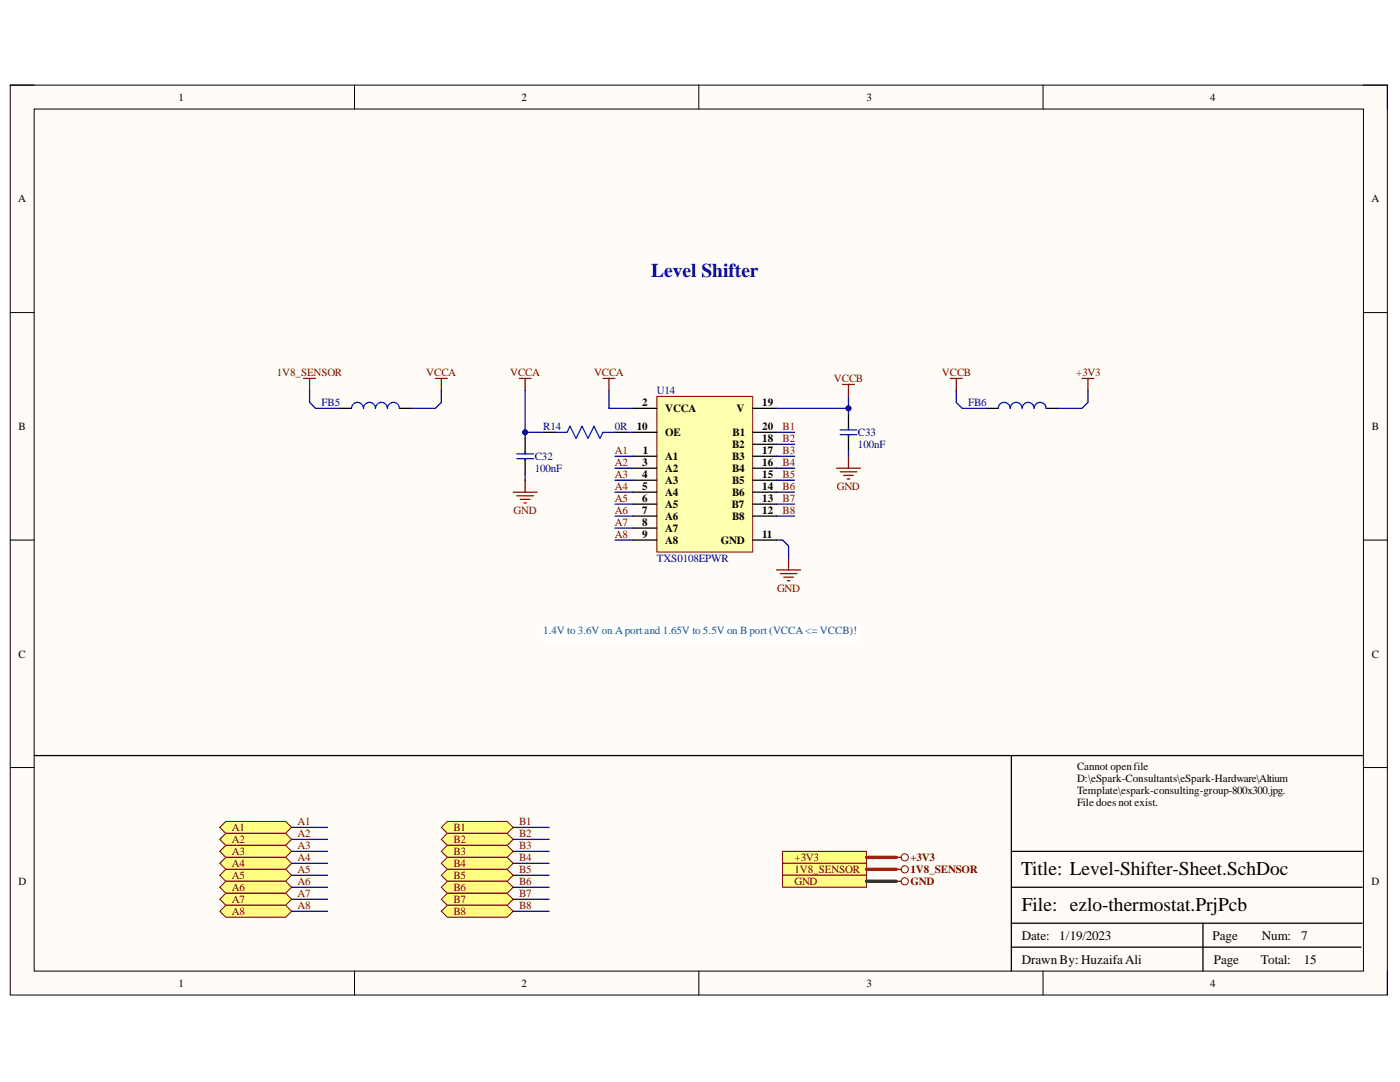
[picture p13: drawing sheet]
<svg xmlns="http://www.w3.org/2000/svg" width="279mm" height="216mm" viewBox="0 0 279 216" stroke-linecap="round" stroke-linejoin="round" font-family="sans-serif">
<defs><g id="words">
<text font-size="3.9" fill="#0b0b8e" x="130" y="55.4">Level Shifter</text>
<g font-size="3.9">
<text x="203.8" y="174.5">Title: Level-Shifter-Sheet.SchDoc</text>
<text x="203.9" y="181.7">File: ezlo-thermostat.PrjPcb</text>
</g>
<g font-size="2.6">
<text x="203.9" y="187.5">Date:</text>
<text x="211.4" y="187.5">1/19/2023</text>
<text x="242" y="187.5">Page</text>
<text x="251.8" y="187.5">Num:</text>
<text x="259.7" y="187.5">7</text>
<text x="203.9" y="192.3">Drawn By: HuzaifaAli</text>
<text x="242.3" y="192.3">Page</text>
<text x="251.6" y="192.3">Total:</text>
<text x="260.2" y="192.3">15</text>
</g>
<g font-size="2.2">
<text x="35.6" y="20.1">1</text>
<text x="104.1" y="20.1">2</text>
<text x="172.9" y="20.1">3</text>
<text x="241.5" y="20.1">4</text>
<text x="3.6" y="40.4">A</text>
<text x="273.7" y="40.4">A</text>
<text x="128.2" y="81.1">2</text>
<text x="132.8" y="82.2">VCCA</text>
<text x="147" y="82.2">V</text>
<text x="152.1" y="81.1">19</text>
<text x="3.7" y="85.8">B</text>
<text x="127.1" y="85.8">10</text>
<text x="132.8" y="87.1">OE</text>
<text x="146.1" y="89.4">B2</text>
<text x="146.2" y="87.1">B1</text>
<text x="152.1" y="85.8">20</text>
<text x="152.1" y="88.2">18</text>
<text x="273.8" y="85.8">B</text>
<text x="128.2" y="93">3</text>
<text x="128.2" y="95.4">4</text>
<text x="128.3" y="90.6">1</text>
<text x="132.8" y="94.2">A2</text>
<text x="132.8" y="91.8">A1</text>
<text x="146.1" y="94.2">B4</text>
<text x="146.1" y="91.8">B3</text>
<text x="152.1" y="95.4">15</text>
<text x="152.1" y="93">16</text>
<text x="152.1" y="90.6">17</text>
<text x="128.2" y="97.8">5</text>
<text x="128.2" y="100.2">6</text>
<text x="132.8" y="96.6">A3</text>
<text x="132.8" y="99">A4</text>
<text x="132.8" y="101.3">A5</text>
<text x="146" y="101.3">B7</text>
<text x="146.1" y="99">B6</text>
<text x="146.1" y="96.6">B5</text>
<text x="152.1" y="100.2">13</text>
<text x="152.1" y="97.8">14</text>
<text x="128.2" y="102.5">7</text>
<text x="128.2" y="105">8</text>
<text x="128.2" y="107.3">9</text>
<text x="132.8" y="103.7">A6</text>
<text x="132.8" y="106.2">A7</text>
<text x="146.1" y="103.7">B8</text>
<text x="152.1" y="107.3">11</text>
<text x="152.1" y="102.5">12</text>
<text x="132.8" y="108.5">A8</text>
<text x="143.8" y="108.5">GND</text>
<text x="3.7" y="131.3">C</text>
<text x="273.8" y="131.3">C</text>
<text x="214.9" y="153.7">Cannot openfile</text>
<text x="214.9" y="156">D:\eSpark-Consultants\eSpark-Hardware\Altium</text>
<text x="214.9" y="158.5">Template\espark-consulting-group-800x300.jpg.</text>
<text x="214.9" y="160.8">File does not exist.</text>
<text x="3.7" y="176.7">D</text>
<text x="273.7" y="176.7">D</text>
<text x="35.6" y="196.9">1</text>
<text x="104.1" y="196.9">2</text>
<text x="172.9" y="196.9">3</text>
<text x="241.5" y="196.9">4</text>
</g>
<g font-size="2.2" fill="#800000">
<text x="55.2" y="75.1">1V8_SENSOR</text>
<text x="85.1" y="75.1">VCCA</text>
<text x="101.8" y="75.1">VCCA</text>
<text x="118.5" y="75.1">VCCA</text>
<text x="166.4" y="76.2">VCCB</text>
<text x="188" y="75.1">VCCB</text>
<text x="214.8" y="75.1">+3V3</text>
<text x="156.2" y="85.8">B1</text>
<text x="156.2" y="88.2">B2</text>
<text x="122.7" y="90.6">A1</text>
<text x="122.7" y="93">A2</text>
<text x="122.7" y="95.4">A3</text>
<text x="156.2" y="90.6">B3</text>
<text x="156.2" y="93">B4</text>
<text x="156.2" y="95.4">B5</text>
<text x="122.7" y="97.8">A4</text>
<text x="122.7" y="100.2">A5</text>
<text x="156.2" y="97.8">B6</text>
<text x="156.2" y="100.2">B7</text>
<text x="167" y="97.8">GND</text>
<text x="102.5" y="102.5">GND</text>
<text x="122.7" y="102.5">A6</text>
<text x="122.7" y="105">A7</text>
<text x="122.7" y="107.3">A8</text>
<text x="156.2" y="102.5">B8</text>
<text x="155.1" y="118.1">GND</text>
<text x="46.3" y="165.8">A1</text>
<text x="59.4" y="164.7">A1</text>
<text x="59.4" y="167">A2</text>
<text x="90.5" y="165.8">B1</text>
<text x="103.6" y="164.7">B1</text>
<text x="103.6" y="167">B2</text>
<text x="46.3" y="168.3">A2</text>
<text x="46.3" y="170.7">A3</text>
<text x="46.3" y="173">A4</text>
<text x="59.4" y="169.5">A3</text>
<text x="59.4" y="171.8">A4</text>
<text x="90.5" y="168.3">B2</text>
<text x="90.5" y="170.7">B3</text>
<text x="90.5" y="173">B4</text>
<text x="103.6" y="169.5">B3</text>
<text x="103.6" y="171.8">B4</text>
<text x="158.5" y="171.8">+3V3</text>
<text x="181.7" y="171.8">+3V3</text>
<text x="46.3" y="175.4">A5</text>
<text x="46.3" y="177.8">A6</text>
<text x="59.4" y="174.2">A5</text>
<text x="59.4" y="176.7">A6</text>
<text x="59.4" y="179">A7</text>
<text x="90.5" y="175.4">B5</text>
<text x="90.5" y="177.8">B6</text>
<text x="103.6" y="174.2">B5</text>
<text x="103.6" y="176.7">B6</text>
<text x="103.6" y="179">B7</text>
<text x="158.5" y="174.2">1V8_SENSOR</text>
<text x="158.5" y="176.7">GND</text>
<text x="181.7" y="174.2">1V8_SENSOR</text>
<text x="181.7" y="176.7">GND</text>
<text x="46.3" y="180.2">A7</text>
<text x="46.3" y="182.6">A8</text>
<text x="59.4" y="181.4">A8</text>
<text x="90.5" y="180.2">B7</text>
<text x="90.5" y="182.6">B8</text>
<text x="103.6" y="181.4">B8</text>
</g>
<g font-size="2.2" fill="#000080">
<text x="64.2" y="81.1">FB5</text>
<text x="131.1" y="78.7">U14</text>
<text x="193.2" y="81.1">FB6</text>
<text x="108.4" y="85.8">R14</text>
<text x="122.7" y="85.8">0R</text>
<text x="171.2" y="87.1">C33</text>
<text x="171.2" y="89.4">100nF</text>
<text x="106.7" y="91.8">C32</text>
<text x="106.7" y="94.2">100nF</text>
<text x="131.1" y="112.1">TXS0108EPWR</text>
</g>
<text font-size="2.2" fill="#0b5394" x="108.4" y="126.4">1.4V to 3.6V on Aport and 1.65V to 5.5V on B port (VCCA&lt;= VCCB)!</text>
</g></defs>
<path d="M2 17h274.9v181.5h-274.9z" fill-rule="evenodd" fill="#fffcf8"/>
<path d="M2 17h274.9v181.5h-274.9z" fill="none" stroke="#000" stroke-width=".2"/>
<path d="M6.8 21.8h265.3v172h-265.3z" fill-rule="evenodd" fill="#fffcf8"/>
<g fill="none" stroke="#000" stroke-width=".2">
<path d="M2 17h4.8M70.7 17v4.8M139.5 17v4.8M208.2 17v4.8M272.1 17h4.8v4.8M6.8 21.8h265.3v172h-265.3zM2 62.4h4.8M272.1 62.4h4.8M2 107.8h4.8M272.1 107.8h4.8M2 153.2h4.8M272.1 153.2h4.8"/>
<path d="M70.8 193.8v4.7M139.5 193.8v4.7M208.2 193.8v4.7M276.9 193.8v4.7"/>
</g>
<path d="M272.1 150.8h-70.3v43M201.8 177h70.1M201.8 169.9h70.1M201.8 189h69.8M201.8 184.2h70.1M240.1 184.2v9.6" fill="none" stroke="#000" stroke-width=".25"/>
<path d="M131.1 79.1h19.1v31.1h-19.1z" fill-rule="evenodd" fill="#ffffb0"/>
<path d="M131.1 79.1h19.1v31.1h-19.1z" fill="none" stroke="#800000" stroke-width=".2"/>
<g fill="none" stroke="#000" stroke-width=".25">
<path d="M67.8 81.5h2.3M79.7 81.5h2.4M104.8 87.5v3.1M104.8 91.5v3.1M108.4 86.3h2.4M122.7 86.3h2.4M126.3 93.4h4.8M126.3 91h4.8M126.3 81.5h4.8M126.3 86.3h4.8M126.3 98.2h4.8M126.3 95.8h4.8"/>
<path d="M150.2 93.4h4.8M150.2 91h4.8M150.2 81.5h4.8M150.2 86.3h4.8M150.2 98.2h4.8M150.2 95.8h4.8M150.2 88.7h4.8M169.3 82.7v3.1M169.3 86.7v3.1M196.8 81.5h2.4M208.8 81.5h2.4M126.3 107.8h4.8"/>
<path d="M126.3 103h4.8M126.3 100.6h4.8M126.3 105.4h4.8M150.2 107.8h4.8M150.2 103h4.8M150.2 100.6h4.8M6.8 150.8h194.8"/>
</g>
<path d="M70.1 81.5a1.19 1.19 0 0 1 1.2-1.2 1.19 1.19 0 0 1 1.2 1.2 1.2 1.2 0 0 1 1.2-1.2 1.2 1.2 0 0 1 1.2 1.2 1.19 1.19 0 0 1 1.2-1.2 1.19 1.19 0 0 1 1.2 1.2 1.19 1.19 0 0 1 1.2-1.2 1.19 1.19 0 0 1 1.2 1.2M103.1 90.6h3.4M103.1 91.5h3.4M104.8 90.1v.5M104.8 91.5v.5M110.8 86.3h2.4l.6-1.2 1.2 2.4 1.2-2.4 1.2 2.4 1.1-2.4 1.2 2.4 .6-1.2h2.4M167.7 85.8h3.3M167.7 86.7h3.3M169.3 85.3v.5M169.3 86.7v.5M199.2 81.5a1.2 1.2 0 0 1 1.2-1.2 1.2 1.2 0 0 1 1.2 1.2 1.19 1.19 0 0 1 1.2-1.2 1.19 1.19 0 0 1 1.2 1.2 1.19 1.19 0 0 1 1.2-1.2 1.19 1.19 0 0 1 1.2 1.2 1.19 1.19 0 0 1 1.2-1.2 1.19 1.19 0 0 1 1.2 1.2" fill="none" stroke="#00f" stroke-width=".25"/>
<g fill="none" stroke="#800000" stroke-width=".25">
<path d="M60.6 75.5h2.4M61.8 75.5v2.4M86.9 75.5h2.4M88.1 75.5v2.4M103.6 75.5h2.4M104.8 75.5v2.4M120.3 75.5h2.4M121.5 75.5v2.4M168.1 76.7h2.4M169.3 76.7v2.4M189.6 75.5h2.4M190.8 75.5v2.4"/>
<path d="M215.9 75.5h2.4M217.1 75.5v2.4M102.4 98.2h4.8M103.1 98.9h3.4M103.9 99.6h1.9M104.8 95.8v2.4M166.9 93.4h4.8M167.7 94.1h3.3M168.4 94.9h1.9M169.1 95.6h.5M169.3 91v2.4M104.6 100.4h.4"/>
<path d="M155 113.7h4.8M155.7 114.5h3.4M156.4 115.2h1.9M157.1 115.9h.5M157.4 111.3v2.4"/>
</g>
<path d="M156.2 169.9h16.7v2.4h-16.7z" fill-rule="evenodd" fill="#ffff80"/>
<path d="M156.2 169.9h16.7v2.4h-16.7z" fill="none" stroke="#800000" stroke-width=".2"/>
<path d="M156.2 172.3h16.7v2.4h-16.7z" fill-rule="evenodd" fill="#ffff80"/>
<g fill="none" stroke="#800000" stroke-width=".2">
<path d="M156.2 172.3h16.7v2.4h-16.7z"/>
<circle cx="180.6" cy="173.5" r=".72"/>
<circle cx="180.6" cy="171.1" r=".72"/>
</g>
<path d="M178.9 171.1h.9M178.9 173.5h.9" fill="none" stroke="#800000" stroke-width=".25"/>
<path d="M156.2 174.7h16.7v2.3h-16.7z" fill-rule="evenodd" fill="#ffff80"/>
<g fill="none" stroke="#800000" stroke-width=".2">
<path d="M156.2 174.7h16.7v2.3h-16.7z"/>
<circle cx="180.6" cy="175.9" r=".72"/>
</g>
<path d="M178.9 175.9h.9" fill="none" stroke="#800000" stroke-width=".25"/>
<path d="M43.9 165.1l1.2-1.2h11.9l1.2 1.2-1.2 1.2h-11.9z" fill-rule="evenodd" fill="#ffff80"/>
<path d="M43.9 165.1l1.2-1.2h11.9l1.2 1.2-1.2 1.2h-11.9z" fill="none" stroke="#800000" stroke-width=".2"/>
<path d="M45.1 166.3h11.9l1.2 1.2-1.2 1.2h-11.9l-1.2-1.2z" fill-rule="evenodd" fill="#ffff80"/>
<path d="M45.1 166.3h11.9l1.2 1.2-1.2 1.2h-11.9l-1.2-1.2z" fill="none" stroke="#800000" stroke-width=".2"/>
<path d="M43.9 169.9l1.2-1.2h11.9l1.2 1.2-1.2 1.2h-11.9z" fill-rule="evenodd" fill="#ffff80"/>
<path d="M43.9 169.9l1.2-1.2h11.9l1.2 1.2-1.2 1.2h-11.9z" fill="none" stroke="#800000" stroke-width=".2"/>
<path d="M43.9 172.3l1.2-1.2h11.9l1.2 1.2-1.2 1.2h-11.9z" fill-rule="evenodd" fill="#ffff80"/>
<path d="M43.9 172.3l1.2-1.2h11.9l1.2 1.2-1.2 1.2h-11.9z" fill="none" stroke="#800000" stroke-width=".2"/>
<path d="M43.9 174.7l1.2-1.2h11.9l1.2 1.2-1.2 1.2h-11.9z" fill-rule="evenodd" fill="#ffff80"/>
<path d="M43.9 174.7l1.2-1.2h11.9l1.2 1.2-1.2 1.2h-11.9z" fill="none" stroke="#800000" stroke-width=".2"/>
<path d="M43.9 177l1.2-1.1h11.9l1.2 1.1-1.2 1.2h-11.9z" fill-rule="evenodd" fill="#ffff80"/>
<path d="M43.9 177l1.2-1.1h11.9l1.2 1.1-1.2 1.2h-11.9z" fill="none" stroke="#800000" stroke-width=".2"/>
<path d="M43.9 179.4l1.2-1.2h11.9l1.2 1.2-1.2 1.2h-11.9z" fill-rule="evenodd" fill="#ffff80"/>
<path d="M43.9 179.4l1.2-1.2h11.9l1.2 1.2-1.2 1.2h-11.9z" fill="none" stroke="#800000" stroke-width=".2"/>
<path d="M43.9 181.8l1.2-1.2h11.9l1.2 1.2-1.2 1.2h-11.9z" fill-rule="evenodd" fill="#ffff80"/>
<path d="M43.9 181.8l1.2-1.2h11.9l1.2 1.2-1.2 1.2h-11.9z" fill="none" stroke="#800000" stroke-width=".2"/>
<path d="M88.1 165.1l1.2-1.2h11.9l1.2 1.2-1.2 1.2h-11.9z" fill-rule="evenodd" fill="#ffff80"/>
<path d="M88.1 165.1l1.2-1.2h11.9l1.2 1.2-1.2 1.2h-11.9z" fill="none" stroke="#800000" stroke-width=".2"/>
<path d="M89.3 166.3h11.9l1.2 1.2-1.2 1.2h-11.9l-1.2-1.2z" fill-rule="evenodd" fill="#ffff80"/>
<path d="M89.3 166.3h11.9l1.2 1.2-1.2 1.2h-11.9l-1.2-1.2z" fill="none" stroke="#800000" stroke-width=".2"/>
<path d="M88.1 169.9l1.2-1.2h11.9l1.2 1.2-1.2 1.2h-11.9z" fill-rule="evenodd" fill="#ffff80"/>
<path d="M88.1 169.9l1.2-1.2h11.9l1.2 1.2-1.2 1.2h-11.9z" fill="none" stroke="#800000" stroke-width=".2"/>
<path d="M88.1 172.3l1.2-1.2h11.9l1.2 1.2-1.2 1.2h-11.9z" fill-rule="evenodd" fill="#ffff80"/>
<path d="M88.1 172.3l1.2-1.2h11.9l1.2 1.2-1.2 1.2h-11.9z" fill="none" stroke="#800000" stroke-width=".2"/>
<path d="M88.1 174.7l1.2-1.2h11.9l1.2 1.2-1.2 1.2h-11.9z" fill-rule="evenodd" fill="#ffff80"/>
<path d="M88.1 174.7l1.2-1.2h11.9l1.2 1.2-1.2 1.2h-11.9z" fill="none" stroke="#800000" stroke-width=".2"/>
<path d="M88.1 177l1.2-1.1h11.9l1.2 1.1-1.2 1.2h-11.9z" fill-rule="evenodd" fill="#ffff80"/>
<path d="M88.1 177l1.2-1.1h11.9l1.2 1.1-1.2 1.2h-11.9z" fill="none" stroke="#800000" stroke-width=".2"/>
<path d="M88.1 179.4l1.2-1.2h11.9l1.2 1.2-1.2 1.2h-11.9z" fill-rule="evenodd" fill="#ffff80"/>
<path d="M88.1 179.4l1.2-1.2h11.9l1.2 1.2-1.2 1.2h-11.9z" fill="none" stroke="#800000" stroke-width=".2"/>
<path d="M88.1 181.8l1.2-1.2h11.9l1.2 1.2-1.2 1.2h-11.9z" fill-rule="evenodd" fill="#ffff80"/>
<path d="M88.1 181.8l1.2-1.2h11.9l1.2 1.2-1.2 1.2h-11.9z" fill="none" stroke="#800000" stroke-width=".2"/>
<path d="M108.4 124.5h63.3v3.6h-63.3z" fill-rule="evenodd" fill="#fff"/>
<path d="M108.4 124.5h63.3v3.6h-63.3z" fill="none" stroke="#fff" stroke-width=".2"/>
<g fill="none" stroke="#000080" stroke-width=".25">
<path d="M61.8 77.9v2.4l1.2 1.2h4.8M88.1 77.9v2.4l-1.2 1.2h-4.8M104.8 77.9v8.4h3.6M190.8 77.9v2.4l1.2 1.2h4.8M217.1 77.9v2.4l-1.2 1.2h-4.7M122.7 91h3.6M122.7 93.4h3.6M122.7 95.8h3.6M122.7 98.2h3.6M125.1 86.3h1.2M155 86.3h3.6M155 91h3.6"/>
<path d="M155 93.4h3.6M155 95.8h3.6M155 98.2h3.6M155 88.7h3.6M122.7 100.6h3.6M122.7 103h3.6M122.7 105.4h3.6M122.7 107.8h3.6M155 107.8h1.2l1.2 1.2v2.3M155 100.6h3.6M155 103h3.6M58.2 165.1h7.2"/>
<path d="M58.2 167.5h7.2M58.2 169.9h7.2M58.2 172.3h7.2M58.2 174.7h7.2M58.2 177h7.2M58.2 179.4h7.2M102.4 165.1h7.2M102.4 167.5h7.2M102.4 169.9h7.2M102.4 172.3h7.2M102.4 174.7h7.2M102.4 177h7.2"/>
<path d="M102.4 179.4h7.2M58.2 181.8h7.2M102.4 181.8h7.2"/>
</g>
<path d="M172.9 171.1h6M172.9 173.5h6" fill="none" stroke="#f00" stroke-width=".68"/>
<path d="M172.9 175.9h6" fill="none" stroke="#274e13" stroke-width=".68"/>
<circle cx="104.8" cy="86.3" r=".48" fill="#000080"/>
<circle cx="104.8" cy="86.3" r=".48" fill="none" stroke="#000080" stroke-width=".2"/>
<path d="M121.5 77.9v3.6h4.8M104.8 86.3v1.2M104.8 94.6v1.2" fill="none" stroke="#000080" stroke-width=".25"/>
<circle cx="104.8" cy="86.3" r=".48" fill="#000080"/>
<circle cx="104.8" cy="86.3" r=".48" fill="none" stroke="#000080" stroke-width=".2"/>
<path d="M169.3 79.1v2.4h-14.3" fill="none" stroke="#000080" stroke-width=".25"/>
<circle cx="169.3" cy="81.5" r=".48" fill="#000080"/>
<circle cx="169.3" cy="81.5" r=".48" fill="none" stroke="#000080" stroke-width=".2"/>
<path d="M169.3 81.5v1.2" fill="none" stroke="#000080" stroke-width=".25"/>
<circle cx="169.3" cy="81.5" r=".48" fill="#000080"/>
<circle cx="169.3" cy="81.5" r=".48" fill="none" stroke="#000080" stroke-width=".2"/>
<path d="M169.3 89.8v1.2" fill="none" stroke="#000080" stroke-width=".25"/>
<use href="#words"/>
</svg>
